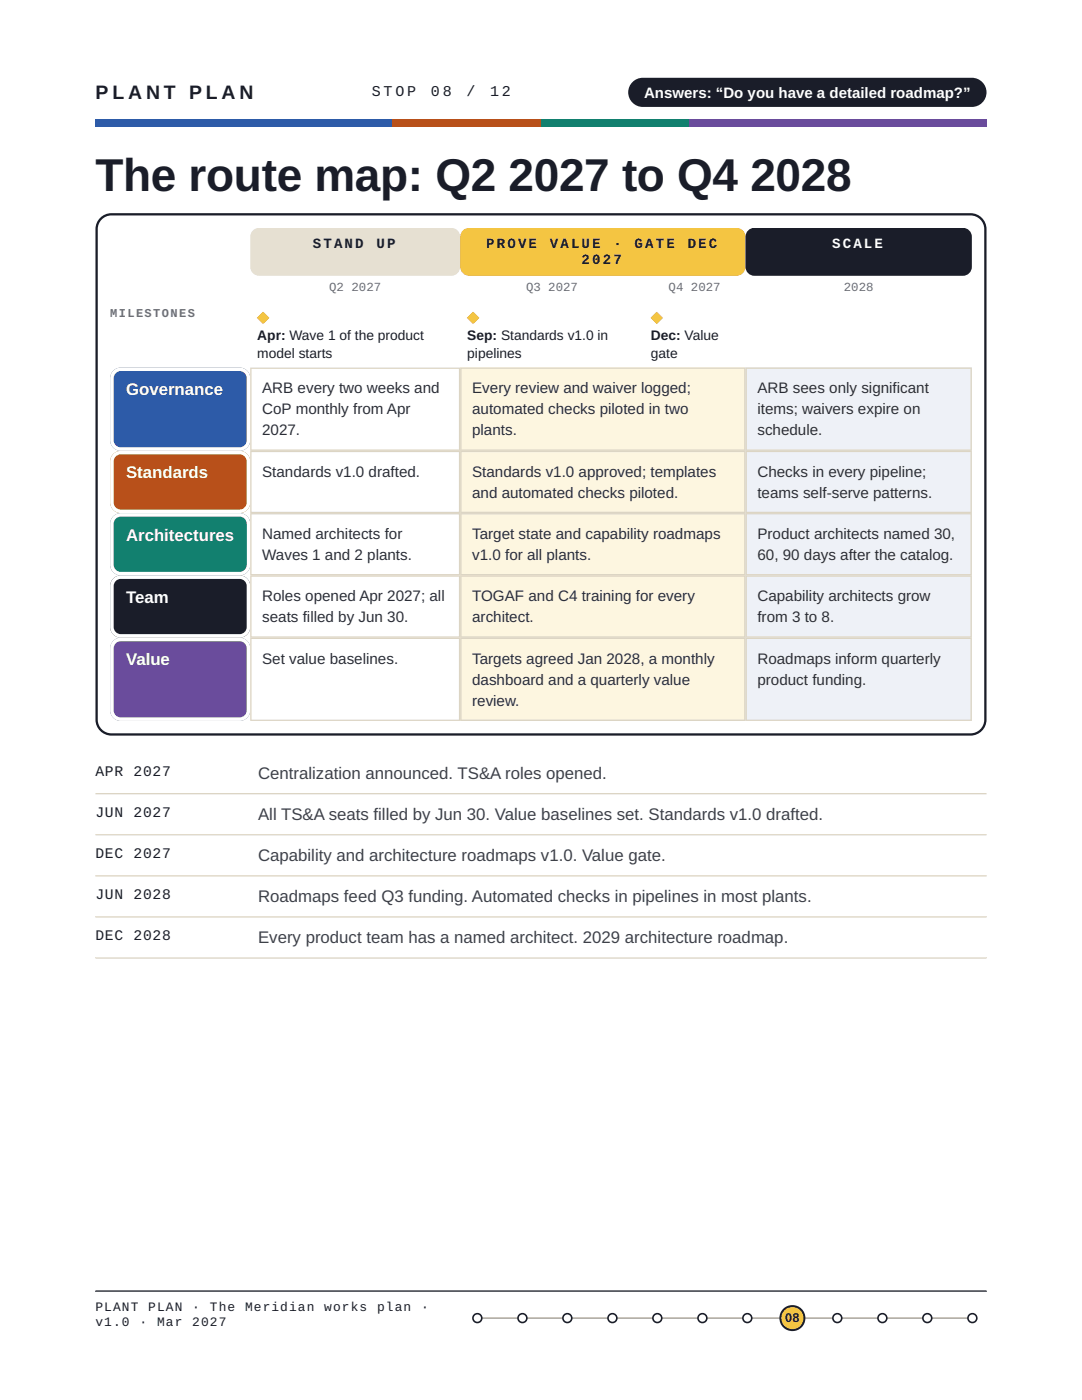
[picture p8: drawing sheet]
<svg xmlns="http://www.w3.org/2000/svg" width="216mm" height="279mm" viewBox="0 0 216 279" stroke-linecap="round" stroke-linejoin="round" font-family="sans-serif">
<defs><g id="words">
<text font-size="9.2" fill="#1a1d29" x="19" y="38.2">The route map: Q2 2027 to Q4 2028</text>
<text font-size="3.9" fill="#1a1d29" x="19" y="19.8">P L A N T P L A N</text>
<g font-size="3.4" fill="#fff">
<text x="25.2" y="78.9">Governance</text>
<text x="25.2" y="95.5">Standards</text>
<text x="25.2" y="107.9">Architectures</text>
<text x="25.2" y="120.3">Team</text>
<text x="25.2" y="132.8">Value</text>
</g>
<g font-size="3.4" fill="#3d4149">
<text x="51.5" y="155.5">Centralization announced. TS&amp;A roles opened.</text>
<text x="51.5" y="163.7">All TS&amp;A seats filled by Jun 30. Value baselines set. Standards v1.0 drafted.</text>
<text x="51.5" y="171.9">Capability and architecture roadmaps v1.0. Value gate.</text>
<text x="51.5" y="180.1">Roadmaps feed Q3 funding. Automated checks in pipelines in most plants.</text>
<text x="51.5" y="188.3">Every product team has a named architect. 2029 architecture roadmap.</text>
</g>
<g font-size="3.2" fill="#dd9d0d">
<text x="51.3" y="64.2">◆</text>
<text x="93.2" y="64.2">◆</text>
<text x="129.9" y="64.2">◆</text>
</g>
<g font-size="3" fill="#1a1d29">
<text x="74.2" y="19.2">S T O P</text>
<text x="86" y="19.2">0 8</text>
<text x="93.1" y="19.2">/</text>
<text x="97.8" y="19.2">1 2</text>
</g>
<text font-size="3" fill="#fff" x="128.5" y="19.5">Answers: “Do you have a detailed roadmap?”</text>
<g font-size="3" fill="#2c2f38">
<text x="52.3" y="78.5">ARB every two weeks and</text>
<text x="52.3" y="82.7">CoP monthly from Apr</text>
<text x="94.2" y="78.5">Every review and waiver logged;</text>
<text x="94.2" y="82.7">automated checks piloted in two</text>
<text x="151.1" y="78.5">ARB sees only significant</text>
<text x="151.1" y="82.7">items; waivers expire on</text>
<text x="52.3" y="86.9">2027.</text>
<text x="94.2" y="86.9">plants.</text>
<text x="151.1" y="86.9">schedule.</text>
<text x="52.3" y="95.1">Standards v1.0 drafted.</text>
<text x="94.2" y="95.1">Standards v1.0 approved; templates</text>
<text x="151.1" y="95.1">Checks in every pipeline;</text>
<text x="94.2" y="99.3">and automated checks piloted.</text>
<text x="151.1" y="99.3">teams self-serve patterns.</text>
<text x="52.3" y="107.6">Named architects for</text>
<text x="94.2" y="107.6">Target state and capability roadmaps</text>
<text x="151.1" y="107.6">Product architects named 30,</text>
<text x="52.3" y="111.8">Waves 1 and 2 plants.</text>
<text x="94.2" y="111.8">v1.0 for all plants.</text>
<text x="151.1" y="111.8">60, 90 days after the catalog.</text>
<text x="52.3" y="120">Roles opened Apr 2027; all</text>
<text x="52.3" y="124.2">seats filled by Jun 30.</text>
<text x="94.2" y="120">TOGAF and C4 training for every</text>
<text x="94.2" y="124.2">architect.</text>
<text x="151.1" y="120">Capability architects grow</text>
<text x="151.1" y="124.2">from 3 to 8.</text>
<text x="52.3" y="132.4">Set value baselines.</text>
<text x="94.2" y="132.4">Targets agreed Jan 2028, a monthly</text>
<text x="94.2" y="136.6">dashboard and a quarterly value</text>
<text x="151.1" y="132.4">Roadmaps inform quarterly</text>
<text x="151.1" y="136.6">product funding.</text>
<text x="94.2" y="140.8">review.</text>
</g>
<g font-size="2.9" fill="#1a1d29">
<text x="19" y="154.9">APR 2027</text>
<text x="19" y="163.1">JUN 2027</text>
<text x="19" y="171.3">DEC 2027</text>
<text x="19" y="179.5">JUN 2028</text>
<text x="19" y="187.7">DEC 2028</text>
</g>
<g font-size="2.8" fill="#1a1d29">
<text x="62.4" y="49.4">STAND</text>
<text x="75.1" y="49.4">UP</text>
<text x="97" y="49.4">PROVE</text>
<text x="109.7" y="49.4">VALUE</text>
<text x="116.1" y="52.6">2027</text>
<text x="122.4" y="49.4">·</text>
<text x="126.6" y="49.4">GATE</text>
<text x="137.2" y="49.4">DEC</text>
<text x="51.3" y="67.9">Apr: Wave 1 of the product</text>
<text x="51.3" y="71.5">model starts</text>
<text x="93.2" y="67.9">Sep: Standards v1.0 in</text>
<text x="93.2" y="71.5">pipelines</text>
<text x="129.9" y="67.9">Dec: Value</text>
<text x="129.9" y="71.5">gate</text>
</g>
<text font-size="2.8" fill="#fff" x="166" y="49.4">SCALE</text>
<g font-size="2.6" fill="#1a1d29">
<text x="19" y="261.7">PLANT</text>
<text x="29.6" y="261.7">PLAN</text>
<text x="38.4" y="261.7">·</text>
<text x="41.9" y="261.7">The</text>
<text x="48.9" y="261.7">Meridian</text>
<text x="64.7" y="261.7">works</text>
<text x="75.3" y="261.7">plan</text>
<text x="84" y="261.7">·</text>
<text x="19" y="264.6">v1.0</text>
<text x="27.8" y="264.6">·</text>
<text x="31.3" y="264.6">Mar</text>
<text x="38.4" y="264.6">2027</text>
</g>
<g font-size="2.5" fill="#6a6e78">
<text x="65.7" y="58.2">Q2 2027</text>
<text x="105" y="58.2">Q3 2027</text>
<text x="133.4" y="58.2">Q4 2027</text>
<text x="168.4" y="58.2">2028</text>
</g>
<text font-size="2.5" fill="#1a1d29" x="156.7" y="263.9">08</text>
<text font-size="2.4" fill="#6a6e78" x="22" y="63.4">MILESTONES</text>
</g></defs>
<path d="M125.3 15.5h71.5v5.8h-71.5z" fill="#1a1d29"/>
<path d="M19 23.8h59.3v1.6h-59.3z" fill="#2d5ba8"/>
<path d="M78.3 23.8h29.6v1.6h-29.6z" fill="#b8501a"/>
<path d="M107.9 23.8h29.7v1.6h-29.7z" fill="#12806f"/>
<path d="M137.6 23.8h59.2v1.6h-59.2z" fill="#6a4c9c"/>
<path d="M20.1 44a2.71 2.71 0 0 1 2.1-1h171.5a2.72 2.72 0 0 1 2.7 2.7v97.9a2.72 2.72 0 0 1-2.7 2.7h-171.5a2.72 2.72 0 0 1-2.7-2.7v-97.9l.1-.6zM20 43.5a3.2 3.2 0 0 1 2.2-1h171.5a3.2 3.2 0 0 1 3.1 3.2v97.9a3.2 3.2 0 0 1-3.1 3.2h-171.5a3.2 3.2 0 0 1-3.2-3.2v-97.9a3.2 3.2 0 0 1 1-2.2z" fill-rule="evenodd" fill="#1a1d29"/>
<path d="M49.9 45.5h41.9v9.5h-41.9z" fill="#e6e0d2"/>
<path d="M91.8 45.5h57v9.5h-57z" fill="#f4c542"/>
<path d="M148.8 45.5h45.1v9.5h-45.1z" fill="#1a1d29"/>
<path d="M22 73.4h27.9v16.6h-27.9z" fill="#2d5ba8"/>
<path d="M49.9 73.4h41.9v16.6h-41.9z" fill="#fff"/>
<path d="M91.8 73.4h57v16.6h-57z" fill="#fdf6e0"/>
<path d="M148.8 73.4h45.1v16.6h-45.1z" fill="#eef1f7"/>
<path d="M22 90h27.9v12.4h-27.9z" fill="#b8501a"/>
<path d="M49.9 90h41.9v12.4h-41.9z" fill="#fff"/>
<path d="M91.8 90h57v12.4h-57z" fill="#fdf6e0"/>
<path d="M148.8 90h45.1v12.4h-45.1z" fill="#eef1f7"/>
<path d="M22 102.4h27.9v12.4h-27.9z" fill="#12806f"/>
<path d="M49.9 102.4h41.9v12.4h-41.9z" fill="#fff"/>
<path d="M91.8 102.4h57v12.4h-57z" fill="#fdf6e0"/>
<path d="M148.8 102.4h45.1v12.4h-45.1z" fill="#eef1f7"/>
<path d="M22 114.8h27.9v12.5h-27.9z" fill="#1a1d29"/>
<path d="M49.9 114.8h41.9v12.5h-41.9z" fill="#fff"/>
<path d="M91.8 114.8h57v12.5h-57z" fill="#fdf6e0"/>
<path d="M148.8 114.8h45.1v12.5h-45.1z" fill="#eef1f7"/>
<path d="M22 127.3h27.9v16.6h-27.9z" fill="#6a4c9c"/>
<path d="M49.9 127.3h41.9v16.6h-41.9z" fill="#fff"/>
<path d="M91.8 127.3h57v16.6h-57z" fill="#fdf6e0"/>
<path d="M148.8 127.3h45.1v16.6h-45.1z" fill="#eef1f7"/>
<path d="M23.3 74.3l.8-.2h23.7a1.41 1.41 0 0 1 1.4 1.4v12.4a1.41 1.41 0 0 1-1.4 1.4h-23.7a1.41 1.41 0 0 1-1.4-1.4v-12.4l.1-.5zM22.6 74l.9-.6h.6h23.7a2.12 2.12 0 0 1 2.1 2.1v12.4a2.12 2.12 0 0 1-2.1 2.1h-23.7a2.12 2.12 0 0 1-2.1-2.1v-12.4l.1-.6z" fill-rule="evenodd" fill="#fff"/>
<g fill="#dcd5c4">
<path d="M50.2 73.6h41.4v16.1h-41.4zM49.9 73.4h41.9v16.6h-41.9z" fill-rule="evenodd"/>
<path d="M92.1 73.6h56.4v16.1h-56.4zM91.8 73.4h57v16.6h-57z" fill-rule="evenodd"/>
<path d="M149 73.6h44.7v16.1h-44.7zM148.8 73.4h45.1v16.6h-45.1z" fill-rule="evenodd"/>
</g>
<path d="M23 91.3l.6-.6h.5h23.7a1.41 1.41 0 0 1 1.4 1.4v8.2a1.41 1.41 0 0 1-1.4 1.4h-23.7a1.41 1.41 0 0 1-1.4-1.4v-8.2zM22.6 90.6l.9-.6h.6h23.7a2.12 2.12 0 0 1 2.1 2.1v8.2a2.12 2.12 0 0 1-2.1 2.1h-23.7a2.12 2.12 0 0 1-2.1-2.1v-8.2l.1-.6z" fill-rule="evenodd" fill="#fff"/>
<g fill="#dcd5c4">
<path d="M50.2 90.2h41.4v11.9h-41.4zM49.9 90h41.9v12.4h-41.9z" fill-rule="evenodd"/>
<path d="M92.1 90.2h56.4v11.9h-56.4zM91.8 90h57v12.4h-57z" fill-rule="evenodd"/>
<path d="M149 90.2h44.7v11.9h-44.7zM148.8 90h45.1v12.4h-45.1z" fill-rule="evenodd"/>
</g>
<path d="M23.3 103.4l.8-.3h23.7a1.41 1.41 0 0 1 1.4 1.4v8.2a1.41 1.41 0 0 1-1.4 1.4h-23.7a1.41 1.41 0 0 1-1.4-1.4v-8.2l.1-.4zM22.6 103l.9-.5 .6-.1h23.7a2.12 2.12 0 0 1 2.1 2.1v8.2a2.12 2.12 0 0 1-2.1 2.1h-23.7a2.12 2.12 0 0 1-2.1-2.1v-8.2l.1-.5z" fill-rule="evenodd" fill="#fff"/>
<g fill="#dcd5c4">
<path d="M50.2 102.7h41.4v11.9h-41.4zM49.9 102.4h41.9v12.4h-41.9z" fill-rule="evenodd"/>
<path d="M92.1 102.7h56.4v11.9h-56.4zM91.8 102.4h57v12.4h-57z" fill-rule="evenodd"/>
<path d="M149 102.7h44.7v11.9h-44.7zM148.8 102.4h45.1v12.4h-45.1z" fill-rule="evenodd"/>
</g>
<path d="M23.3 115.8l.8-.3h23.7a1.41 1.41 0 0 1 1.4 1.4v8.2a1.41 1.41 0 0 1-1.4 1.5h-23.7a1.41 1.41 0 0 1-1.4-1.5v-8.2l.1-.4zM22.6 115.5l.9-.6 .6-.1h23.7a2.12 2.12 0 0 1 2.1 2.1v8.2a2.12 2.12 0 0 1-2.1 2.2h-23.7a2.12 2.12 0 0 1-2.1-2.2v-8.2l.1-.5z" fill-rule="evenodd" fill="#fff"/>
<g fill="#dcd5c4">
<path d="M50.2 115.1h41.4v11.9h-41.4zM49.9 114.8h41.9v12.5h-41.9z" fill-rule="evenodd"/>
<path d="M92.1 115.1h56.4v11.9h-56.4zM91.8 114.8h57v12.5h-57z" fill-rule="evenodd"/>
<path d="M149 115.1h44.7v11.9h-44.7zM148.8 114.8h45.1v12.5h-45.1z" fill-rule="evenodd"/>
</g>
<path d="M23 128.5l.6-.5h.5h23.7a1.41 1.41 0 0 1 1.4 1.4v12.4a1.41 1.41 0 0 1-1.4 1.4h-23.7a1.41 1.41 0 0 1-1.4-1.4v-12.4zM22.6 127.9l.9-.6h.6h23.7a2.12 2.12 0 0 1 2.1 2.1v12.4a2.12 2.12 0 0 1-2.1 2.1h-23.7a2.12 2.12 0 0 1-2.1-2.1v-12.4l.1-.6z" fill-rule="evenodd" fill="#fff"/>
<g fill="#dcd5c4">
<path d="M50.2 127.5h41.4v16.1h-41.4zM49.9 127.3h41.9v16.6h-41.9z" fill-rule="evenodd"/>
<path d="M92.1 127.5h56.4v16.1h-56.4zM91.8 127.3h57v16.6h-57z" fill-rule="evenodd"/>
<path d="M149 127.5h44.7v16.1h-44.7zM148.8 127.3h45.1v16.6h-45.1z" fill-rule="evenodd"/>
<path d="M19 158.2l177.8 .1zM19 158.2h177.8v.3h-177.8z" fill-rule="evenodd"/>
<path d="M19 166.4l177.8 .1zM19 166.4h177.8v.3h-177.8z" fill-rule="evenodd"/>
<path d="M19 174.6l177.8 .1zM19 174.6h177.8v.3h-177.8z" fill-rule="evenodd"/>
<path d="M19 182.8l177.8 .1zM19 182.8h177.8v.3h-177.8z" fill-rule="evenodd"/>
<path d="M19 191l177.8 .1zM19 191h177.8v.3h-177.8z" fill-rule="evenodd"/>
</g>
<path d="M19 257.8h177.8zM19 257.5h177.8v.3h-177.8z" fill-rule="evenodd" fill="#1a1d29"/>
<path d="M95.2 263.1h98.8z" fill="#000" stroke="#b9b2a2" stroke-width=".35"/>
<g fill="#fff" stroke="#1a1d29" stroke-width=".32">
<circle cx="95.2" cy="263.1" r=".88"/>
<circle cx="104.2" cy="263.1" r=".88"/>
<circle cx="113.2" cy="263.1" r=".88"/>
<circle cx="122.2" cy="263.1" r=".88"/>
<circle cx="131.2" cy="263.1" r=".88"/>
<circle cx="140.2" cy="263.1" r=".88"/>
<circle cx="149.1" cy="263.1" r=".88"/>
</g>
<circle cx="158.1" cy="263.1" r="2.41" fill="#f4c542" stroke="#1a1d29" stroke-width=".39"/>
<g fill="#fff" stroke="#1a1d29" stroke-width=".32">
<circle cx="167.1" cy="263.1" r=".88"/>
<circle cx="176.1" cy="263.1" r=".88"/>
<circle cx="185" cy="263.1" r=".88"/>
<circle cx="194" cy="263.1" r=".88"/>
</g>
<use href="#words"/>
</svg>
